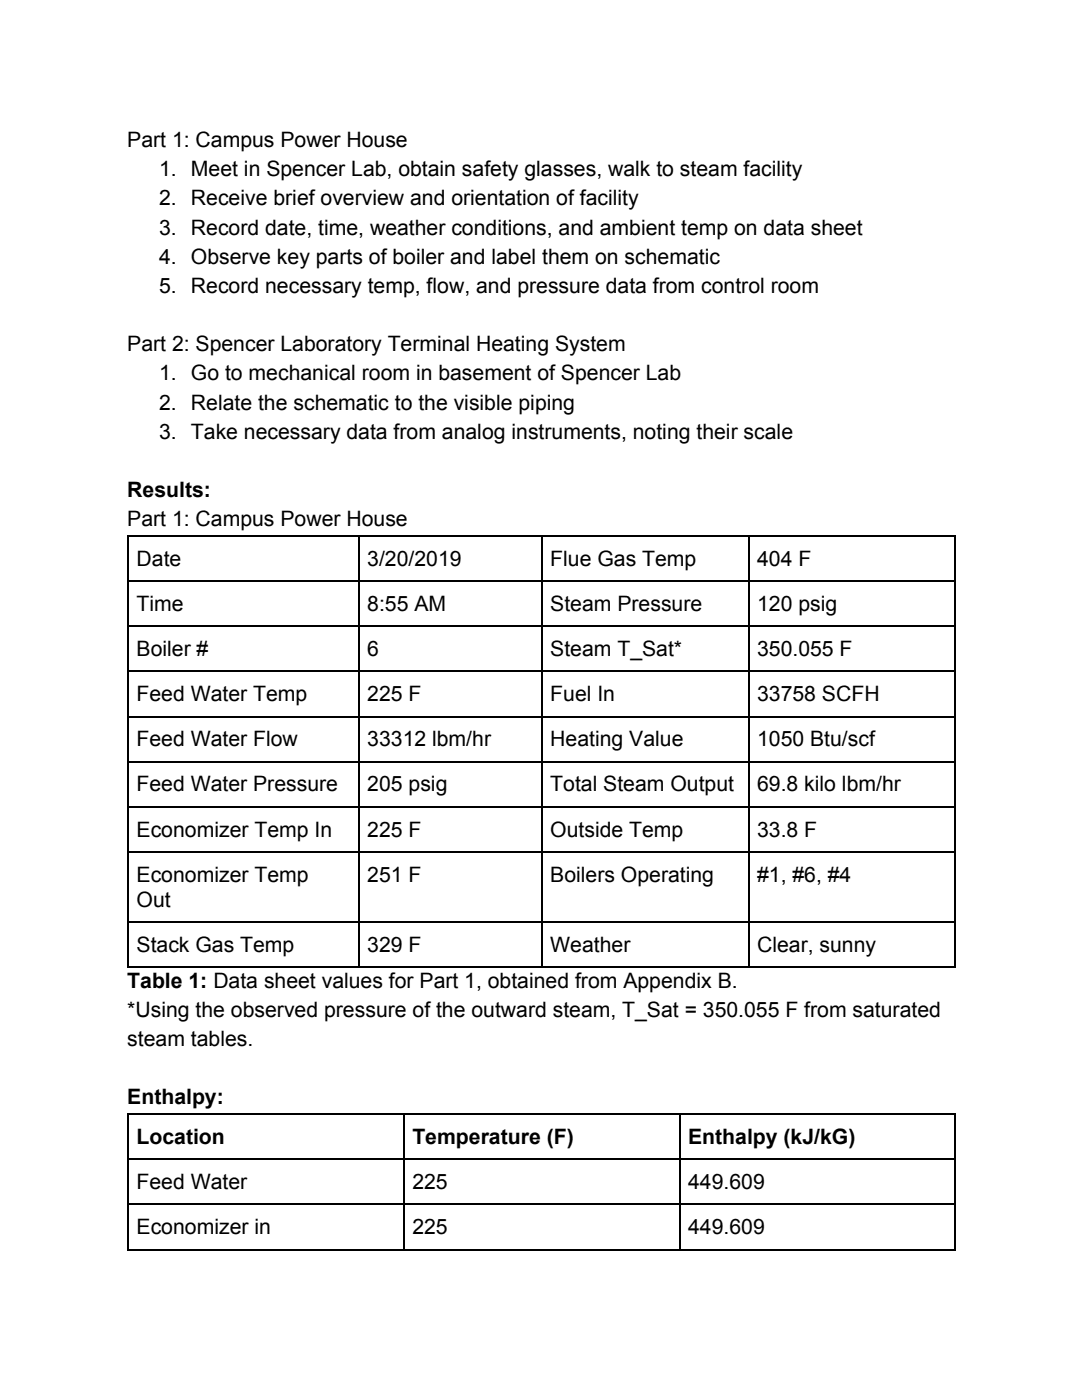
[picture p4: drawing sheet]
<svg xmlns="http://www.w3.org/2000/svg" width="216mm" height="279mm" viewBox="0 0 216 279" stroke-linecap="round" stroke-linejoin="round" font-family="sans-serif">
<defs><g id="words">
<g font-size="4.2">
<text x="25.4" y="29.4">Part 1: Campus Power House</text>
<text x="31.7" y="35.2">1. Meet in Spencer Lab, obtain safety glasses, walk to steam facility</text>
<text x="31.7" y="41">2. Receive brief overview and orientation of facility</text>
<text x="31.7" y="46.8">3. Record date, time, weather conditions, and ambient temp on data sheet</text>
<text x="31.7" y="52.7">4. Observe key parts of boiler and label them on schematic</text>
<text x="31.7" y="58.5">5. Record necessary temp, flow, and pressure data from control room</text>
<text x="25.4" y="70.1">Part 2: Spencer Laboratory Terminal Heating System</text>
<text x="31.7" y="75.9">1. Go to mechanical room in basement of Spencer Lab</text>
<text x="31.7" y="81.8">2. Relate the schematic to the visible piping</text>
<text x="31.7" y="87.6">3. Take necessary data from analog instruments, noting their scale</text>
<text x="25.4" y="99.2">Results:</text>
<text x="25.4" y="105">Part 1: Campus Power House</text>
<text x="27.3" y="113">Date</text>
<text x="73.3" y="113">3/20/2019</text>
<text x="109.8" y="113">Flue Gas Temp</text>
<text x="151.1" y="113">404 F</text>
<text x="27.3" y="122">Time</text>
<text x="73.3" y="122">8:55 AM</text>
<text x="109.8" y="122">Steam Pressure</text>
<text x="151.1" y="122">120 psig</text>
<text x="27.3" y="131">Boiler #</text>
<text x="73.3" y="131">6</text>
<text x="109.8" y="131">Steam T_Sat*</text>
<text x="151.1" y="131">350.055 F</text>
<text x="27.3" y="140">Feed Water Temp</text>
<text x="73.3" y="140">225 F</text>
<text x="109.8" y="140">Fuel In</text>
<text x="151.1" y="140">33758 SCFH</text>
<text x="27.3" y="149">Feed Water Flow</text>
<text x="73.3" y="149">33312 lbm/hr</text>
<text x="109.8" y="149">Heating Value</text>
<text x="151.1" y="149">1050 Btu/scf</text>
<text x="27.3" y="158">Feed Water Pressure</text>
<text x="73.3" y="158">205 psig</text>
<text x="109.8" y="158">Total Steam Output</text>
<text x="151.1" y="158">69.8 kilo lbm/hr</text>
<text x="27.3" y="167">Economizer Temp In</text>
<text x="73.3" y="167">225 F</text>
<text x="109.8" y="167">Outside Temp</text>
<text x="151.1" y="167">33.8 F</text>
<text x="27.3" y="175.9">Economizer Temp</text>
<text x="73.3" y="175.9">251 F</text>
<text x="109.8" y="175.9">Boilers Operating</text>
<text x="151.1" y="175.9">#1, #6, #4</text>
<text x="27.3" y="181">Out</text>
<text x="27.3" y="190">Stack Gas Temp</text>
<text x="73.3" y="190">329 F</text>
<text x="109.8" y="190">Weather</text>
<text x="151.1" y="190">Clear, sunny</text>
<text x="25.4" y="197.1">Table 1: Data sheet values for Part 1, obtained from Appendix B.</text>
<text x="25.4" y="202.9">*Using the observed pressure of the outward steam, T_Sat = 350.055 F from saturated</text>
<text x="25.4" y="208.8">steam tables.</text>
<text x="25.4" y="220.4">Enthalpy:</text>
<text x="27.3" y="228.3">Location</text>
<text x="82.3" y="228.3">Temperature (F)</text>
<text x="137.3" y="228.3">Enthalpy (kJ/kG)</text>
<text x="27.3" y="237.3">Feed Water</text>
<text x="82.3" y="237.3">225</text>
<text x="137.3" y="237.3">449.609</text>
<text x="27.3" y="246.3">Economizer in</text>
<text x="82.3" y="246.3">225</text>
<text x="137.3" y="246.3">449.609</text>
</g>
</g></defs>
<g fill="none" stroke="#000" stroke-width=".26">
<path d="M25.4 116h165.4M25.4 107h165.4M25.5 106.9v86.2M71.6 106.9v86.2M108.1 106.9v86.2M149.4 106.9v86.2M190.6 106.9v86.2M25.4 134h165.4M25.4 125h165.4M25.4 152h165.4M25.4 143h165.4M25.4 170h165.4"/>
<path d="M25.4 161h165.4M25.4 184h165.4M25.4 193h165.4M25.4 231.4h165.4M25.4 222.4h165.4M25.5 222.2v27.3M80.6 222.2v27.3M135.6 222.2v27.3M190.6 222.2v27.3M25.4 240.4h165.4M25.4 249.4h165.4"/>
</g>
<use href="#words"/>
</svg>
